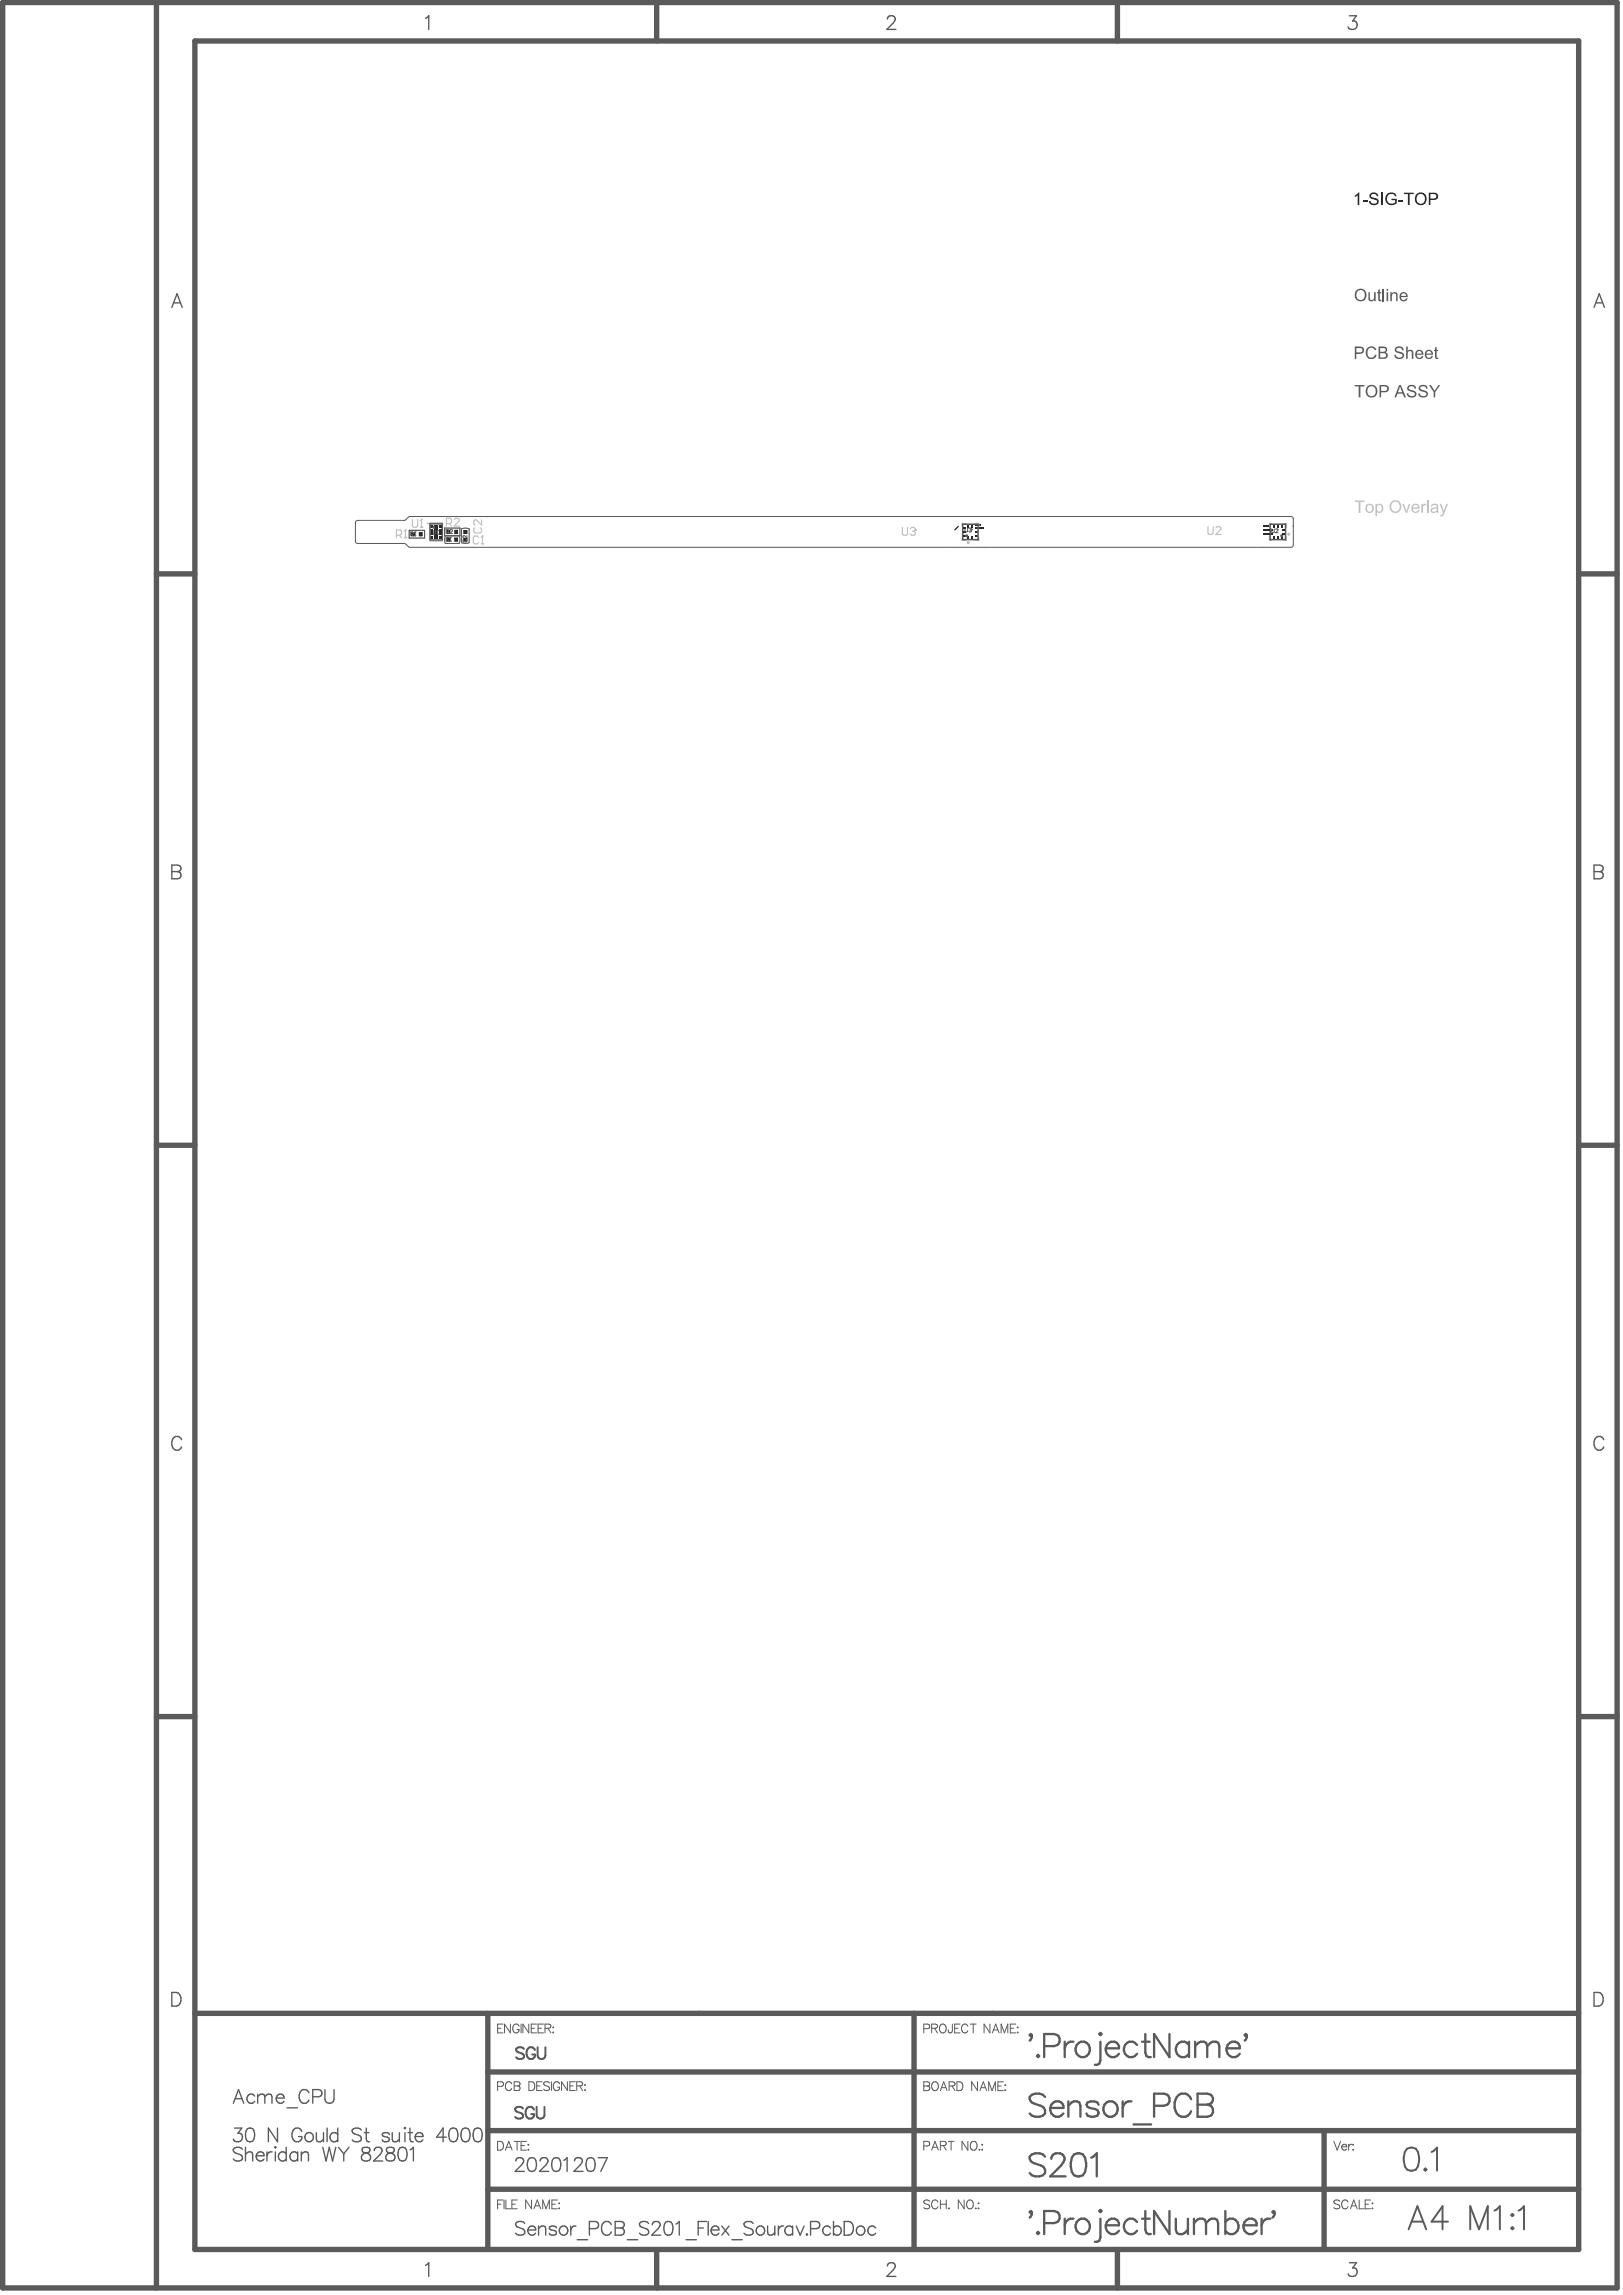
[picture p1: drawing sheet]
<svg xmlns="http://www.w3.org/2000/svg" width="351mm" height="496mm" viewBox="0 0 351 496" stroke-linecap="round" stroke-linejoin="round" font-family="sans-serif">
<g fill="none" stroke="#5a5a5a" stroke-width="1.2">
<path d="M.6 .5h349.1v494.3h-349.1zM33.8 .5v494.3M42.1 8.9h299.3v477.6h-299.3zM142 .5v8.4M241.7 .5v8.4M33.8 124.1h8.3M341.4 124.1h8.3M33.8 247.7h8.3M341.4 247.7h8.3M33.8 371.3h8.3M341.4 371.3h8.3M42.1 435.4h299.3"/>
<path d="M105.5 435.4v51.1M197.7 435.4v51.1M105.5 448.1h235.9M105.5 473.5h235.9M105.5 460.8h235.9M286.4 460.8v25.7M142 486.5v8.3M241.7 486.5v8.3"/>
</g>
<g fill="none" stroke="#5a5a5a" stroke-width=".3">
<path d="M92 4l.7-.6v3M191.9 4.1l.3-.6 .9-.1a.72 .72 0 0 1 .4 1.1l-1.7 1.9h2M291.8 3.4h1.6l-.9 1.1a.95 .95 0 0 1 1 1.1 .95 .95 0 0 1-1.2 .8l-.5-.2-.3-.4M37.2 66.5l1.1-3 1.1 3M37.6 65.5h1.4M344.8 66.5l1.1-3 1.1 3M345.2 65.5h1.4M37.2 187.1l1.6 .1a.68 .68 0 0 1 0 1.2l-.4 .1a.78 .78 0 0 1 .8 .8 .78 .78 0 0 1-.8 .8h-1.2zM37.2 188.5h1.2M344.8 187.1l1.6 .1a.68 .68 0 0 1 0 1.2l-.4 .1a.78 .78 0 0 1 .8 .8 .78 .78 0 0 1-.8 .8h-1.2zM344.8 188.5h1.2M39.3 311.4a1.09 1.09 0 0 0-1.3-.7 1.09 1.09 0 0 0-.8 1.1 1.29 1.29 0 0 0 .2 1.4 1.29 1.29 0 0 0 1.4 .3l.5-.6"/>
<path d="M346.9 311.4a1.09 1.09 0 0 0-1.3-.7 1.09 1.09 0 0 0-.8 1.1 1.29 1.29 0 0 0 .2 1.4 1.29 1.29 0 0 0 1.4 .3l.5-.6M37.2 430.9h.9a1.58 1.58 0 0 1 1.1 1.5 1.58 1.58 0 0 1-1.1 1.5h-.9zM344.8 430.9h.9a1.58 1.58 0 0 1 1.1 1.5 1.58 1.58 0 0 1-1.1 1.5h-.9zM92 489.9l.7-.5v2.9M191.9 490.1l.3-.6 .9-.1a.72 .72 0 0 1 .4 1.1l-1.7 1.8h2M291.8 489.4h1.6l-.9 1.1a.95 .95 0 0 1 1 1.1 .95 .95 0 0 1-1.2 .7l-.5-.1-.3-.4"/>
</g>
<path d="M113.1 456a.95 .95 0 0 0-.9-.4 .95 .95 0 0 0-.8 .7l.3 .3 .9 .4a.62 .62 0 0 1 .5 .5 .62 .62 0 0 1-.2 .6 1.16 1.16 0 0 1-1.5-.3M113.3 443.1a.95 .95 0 0 0-.9-.4 .95 .95 0 0 0-.8 .7l.3 .3 .9 .4a.62 .62 0 0 1 .5 .5 .62 .62 0 0 1-.2 .6 1.16 1.16 0 0 1-1.5-.2M115.5 456.3a.93 .93 0 0 0-1.1-.6 .93 .93 0 0 0-.7 .9 1.11 1.11 0 0 0 .2 1.2 1.11 1.11 0 0 0 1.2 .3l.4-.5v-.4h-.6M115.7 443.4a.93 .93 0 0 0-1.1-.6 .93 .93 0 0 0-.7 .9 1.11 1.11 0 0 0 .2 1.3 1.11 1.11 0 0 0 1.2 .2l.4-.5v-.4h-.6M116.1 455.7v1.8a.85 .85 0 0 0 .8 .7 .85 .85 0 0 0 .9-.7v-1.8M116.3 442.8v1.8a.85 .85 0 0 0 .8 .7 .85 .85 0 0 0 .9-.7v-1.8M304.3 464.7a1.62 1.62 0 0 1 2.4 .7 4.1 4.1 0 0 1-.5 3.8 1.62 1.62 0 0 1-2.4-.7 4.1 4.1 0 0 1 .5-3.8zM308.3 469l.2 .2-.2 .3-.3-.3zM309.6 465.4l.5-.2 .7-.7v5" fill="none" stroke="#5a5a5a" stroke-width=".42"/>
<g fill="none" stroke="#5a5a5a" stroke-width=".22">
<path d="M107.6 438.7h.7M108.8 437.8h-1.2v1.9h1.2M110.4 437.8v1.9l-1.3-1.9v1.9M112.3 438.2a.7 .7 0 0 0-.8-.4 .7 .7 0 0 0-.6 .7v.4a.68 .68 0 0 0 .7 .8 .68 .68 0 0 0 .7-.8h-.5M112.7 437.8v1.9M114.4 437.8v1.9l-1.3-1.9v1.9M114.9 438.7h.7M116.1 437.8h-1.2v1.9h1.2M116.4 438.7h.7M117.6 437.8h-1.2v1.9h1.2M117.9 438.7l1.1-.1 .1-.3-.1-.4-.3-.1h-.8v1.9M118.5 438.7l.6 1"/>
<path d="M119.6 438.5h.1zM119.6 439.6h.1zM199.8 438.8h.8a.5 .5 0 0 0 .5-.5 .5 .5 0 0 0-.5-.5h-.8v1.9M201.5 438.7l1.1-.1 .2-.3-.1-.4-.4-.1h-.8v1.9M202.1 438.7l.7 1M203.5 437.9a.91 .91 0 0 1 1.1 .4 .91 .91 0 0 1-.2 1.1 .7 .7 0 0 1-.8 .2 .7 .7 0 0 1-.4-.7l.1-.7zM206 437.8l-.1 1.7-.3 .2-.3-.1-.2-.6M206.5 438.7h.7M207.6 437.8h-1.1v1.9h1.1M209.3 438.2a.7 .7 0 0 0-.8-.4 .7 .7 0 0 0-.5 .7v.4a.7 .7 0 0 0 .5 .8 .7 .7 0 0 0 .8-.5M209.8 437.8h1.3M210.5 437.8v1.9"/>
<path d="M214.1 437.8v1.9l-1.3-1.9v1.9M214.6 439.7l.7-1.9 .8 1.9M214.9 439h.9M216.5 439.7v-1.9l.7 1.9 .8-1.9v1.9M218.5 438.7h.7M219.7 437.8h-1.2v1.9h1.2M220.1 438.4v.2zM220.1 439.5v.2zM199.8 450.3h.8l.4 .1 .1 .4-.5 .4a.5 .5 0 0 1 .5 .5 .5 .5 0 0 1-.5 .5h-.8zM199.8 451.2h.8M201.9 450.3a.91 .91 0 0 1 1 .4 .91 .91 0 0 1-.1 1.2 .7 .7 0 0 1-.8 .2 .7 .7 0 0 1-.5-.7v-.4zM203.4 452.2l.7-1.9 .7 1.9"/>
<path d="M203.7 451.5h.9M205.3 451.2l1.1-.1 .1-.3-.1-.4-.3-.1h-.8v1.9M205.9 451.2l.6 1M207 450.3h.6a1.02 1.02 0 0 1 .7 .9 1.02 1.02 0 0 1-.7 1h-.6zM211.4 450.3v1.9l-1.3-1.9v1.9M211.9 452.2l.8-1.9 .7 1.9M212.2 451.5h.9M213.8 452.2v-1.9l.8 1.9 .7-1.9v1.9M215.8 451.2h.7M217 450.3h-1.2v1.9h1.2M217.4 450.9v.2zM217.4 452v.2z"/>
<path d="M107.6 463.1h.7a1.02 1.02 0 0 1 .6 1 1.02 1.02 0 0 1-.6 .9h-.7zM109.3 465l.7-1.9 .8 1.9M109.6 464.4h.9M111.2 463.1h1.3M111.8 463.1v1.9M112.7 464h.7M113.9 463.1h-1.2v1.9h1.2M114.2 463.9h.2zM114.2 464.9h.2zM201.1 476.1a.72 .72 0 0 0-.7-.3 .72 .72 0 0 0-.6 .5l.2 .2 .9 .4 .2 .5a.83 .83 0 0 1-1.3 0M202.8 476.3a.7 .7 0 0 0-.8-.5 .7 .7 0 0 0-.5 .7v.5a.7 .7 0 0 0 .5 .7 .7 .7 0 0 0 .8-.4M203.4 475.8v1.9"/>
<path d="M203.4 476.7h1.2M204.6 475.8v1.9M205.3 477.5v.2zM208.5 475.8v1.9l-1.2-1.9v1.9M209.4 475.9a.91 .91 0 0 1 1.1 .4 .91 .91 0 0 1-.2 1.1 .7 .7 0 0 1-.8 .3 .7 .7 0 0 1-.4-.7v-.7zM211 477.5v.2zM211.6 476.4v.2zM211.6 477.5v.2zM288.5 463.1l.7 1.9 .7-1.9M289.8 476.1a.72 .72 0 0 0-.7-.3 .72 .72 0 0 0-.6 .5l.2 .2 .9 .4 .2 .5a.83 .83 0 0 1-1.3 0M290.2 464.3a.6 .6 0 0 0 .3 .7 .6 .6 0 0 0 .8-.2M290.4 463.9h.7l.2 .4h-1.1z"/>
<path d="M291.5 476.3a.7 .7 0 0 0-.8-.5 .7 .7 0 0 0-.5 .7v.5a.7 .7 0 0 0 .5 .7 .7 .7 0 0 0 .8-.4M291.7 463.8v1.2M292.1 477.7l.7-1.9 .7 1.9M292.3 477.1h.9M292.4 463.8a.61 .61 0 0 0-.7 .5M292.7 463.8v.1zM292.7 464.9v.1zM294 475.8v1.9h1M295.3 476.7h.7M296.4 475.8h-1.1v1.9h1.1M296.7 476.5h.2zM296.7 477.6h.2z"/>
</g>
<g fill="none" stroke="#5a5a5a" stroke-width=".5">
<path d="M238 439.7l.2 .2-.2 .3-.2-.3zM247.7 439.9v4.1l.2 .7 .5 .2h.5M252.9 439.9v5l-3.3-5v5M222.9 440.4l-.2-.2 .2-.3a.92 .92 0 0 1-.2 1.4M224.5 444.4l.2 .3-.2 .2-.2-.2zM225.8 442.5h2.2a1.31 1.31 0 0 0 1.2-1.3 1.31 1.31 0 0 0-1.2-1.3h-2.2v5M226 453.5a2.19 2.19 0 0 0-3.3 0 1.27 1.27 0 0 0 .9 1.5l1.5 .4a1.21 1.21 0 0 1 .9 .9 1.21 1.21 0 0 1-.5 1.3 2.29 2.29 0 0 1-2.8-.5M227.1 455.9a1.57 1.57 0 0 0 1 1.8 1.57 1.57 0 0 0 1.9-.6M227.8 454.7a1.32 1.32 0 0 1 1.5-.1 1.32 1.32 0 0 1 .7 1.3h-2.9l.3-.7zM230.3 441.6v3.3M231.1 455.4l.7-.7 .4-.2h.8l.4 .2 .3 .7v2.4M231.1 454.5v3.3"/>
<path d="M232.2 441.6a1.6 1.6 0 0 0-1.9 1.4M233.3 441.8a1.67 1.67 0 0 1 2.4 .9 1.67 1.67 0 0 1-1.2 2.2 1.69 1.69 0 0 1-1.8-1.1 1.69 1.69 0 0 1 .6-2zM237.6 455.2l-.3-.5-.7-.2h-.7l-.7 .2-.2 .5 .2 .5 2.1 .7 .3 .5-.3 .7-.7 .2h-.7l-.7-.2-.2-.5M238 441.6v4l-.2 .7-.5 .3h-.5M238.9 455.2a1.65 1.65 0 0 1 2.8 .4 1.65 1.65 0 0 1-1.9 2.2 1.74 1.74 0 0 1-.9-2.6zM239.2 443a1.57 1.57 0 0 0 .9 1.8 1.57 1.57 0 0 0 1.9-.6M239.9 441.8a1.32 1.32 0 0 1 1.4-.1 1.32 1.32 0 0 1 .7 1.3h-2.8l.2-.7zM242.8 454.5v3.3M244.7 454.5a1.61 1.61 0 0 0-1.9 1.4M245.2 459.5h3.8M245.9 442.3a1.65 1.65 0 0 0-2.8 .4 1.65 1.65 0 0 0 1.9 2.2l.9-.7M247 441.6h1.7"/>
<path d="M249.6 455.4h2.1a1.31 1.31 0 0 0 1.3-1.3 1.31 1.31 0 0 0-1.3-1.3h-2.1v5M257.2 442.3a1.65 1.65 0 0 0-2.9 .4 1.65 1.65 0 0 0 1.9 2.2l1-.7M257.2 441.6v3.3M257.6 454a1.73 1.73 0 0 0-1.7-1.3 1.73 1.73 0 0 0-1.6 1.3 2.82 2.82 0 0 0 1.2 3.8 1.77 1.77 0 0 0 2.1-1.2M258.5 442.5l.7-.7 .5-.2h.7l.5 .2 .2 .7M258.5 441.6v3.3M259 452.8h2.1l.8 .3a1.15 1.15 0 0 1 0 1.9l-.8 .2a1.31 1.31 0 0 1 1.3 1.3 1.31 1.31 0 0 1-1.3 1.3h-2.1zM259 455.2h2.1M261.1 442.5l.7-.7 .5-.2h.7l.5 .2 .2 .7v2.4M261.1 442.5v2.4M265.3 443a1.57 1.57 0 0 0 .9 1.8 1.57 1.57 0 0 0 1.9-.6M266 441.8a1.32 1.32 0 0 1 1.5-.1 1.32 1.32 0 0 1 .6 1.3h-2.8l.2-.7z"/>
<path d="M269.4 440.4l-.2-.2 .2-.3a.92 .92 0 0 1-.2 1.4M226 466.4a2.19 2.19 0 0 0-3.3 0 1.27 1.27 0 0 0 .9 1.5l1.5 .4a1.21 1.21 0 0 1 .9 .9 1.21 1.21 0 0 1-.5 1.3 2.29 2.29 0 0 1-2.8-.5M227.4 466.9a1.24 1.24 0 0 1 .9-1.2h1a1.22 1.22 0 0 1 .7 1.9l-.5 .7-2.4 2.4h3.4M232.3 465.9a1.62 1.62 0 0 1 2.4 .8 4.1 4.1 0 0 1-.5 3.8 1.62 1.62 0 0 1-2.4-.7 4.1 4.1 0 0 1 .5-3.9zM236 466.7l.5-.3 .7-.7v5"/>
</g>
<g fill="#5a5a5a">
<path d="M295.9 75.1l.3-.1a1.08 1.08 0 0 1 1.5 .7l-.4 .1a.85 .85 0 0 0-1.1-.5 .85 .85 0 0 0-.5 1.1 .81 .81 0 0 0 .7 .9 .81 .81 0 0 0 1-.6l.3 .1-.3 .6-.4 .2-.6 .1a1.28 1.28 0 0 1-1-1.5l.1-.5z"/>
<path d="M301.8 75.2l.6-.3 .7 .1 .4 .3 .1 .4-.3 .1a.64 .64 0 0 0-.7-.6 .64 .64 0 0 0-.6 .6l1.2 .4a.8 .8 0 0 1 .4 1.1 .8 .8 0 0 1-1.1 .4 .93 .93 0 0 1-1-.9h.4a.71 .71 0 0 0 .7 .6 .71 .71 0 0 0 .7-.6l-.2-.2-1.2-.4a.72 .72 0 0 1-.1-1z"/>
<path d="M304.1 74.9h.3v1l.4-.2h.5a.61 .61 0 0 1 .4 .7v1.2h-.4v-1.2a.46 .46 0 0 0-.5-.5 .46 .46 0 0 0-.4 .7v1h-.3z"/>
<path d="M310.4 75.2l.3-.2v.7h.3v.2h-.3v1.4h.3v.3a.44 .44 0 0 1-.5 0 .44 .44 0 0 1-.1-.5v-1.2h-.2v-.2h.2z"/>
<path d="M293.3 75.3v.9h.8a.48 .48 0 0 0 .6-.4 .48 .48 0 0 0-.6-.5zM293 74.9l1.4 .1a.81 .81 0 0 1 .6 1 .81 .81 0 0 1-1 .6h-.7v1h-.3z"/>
<path d="M298.5 75.3v.8h.7a.42 .42 0 0 0 .5-.4 .42 .42 0 0 0-.6-.4zM298.5 76.4v.9h.9a.46 .46 0 0 0 .4-.6 .46 .46 0 0 0-.6-.3zM298.2 74.9h1a.68 .68 0 0 1 .8 .5 .68 .68 0 0 1-.4 .8h.1a.74 .74 0 0 1 .4 1 .74 .74 0 0 1-.9 .4h-1z"/>
<path d="M306.6 76l-.2 .5h1.1a.54 .54 0 0 0-.3-.5 .54 .54 0 0 0-.6 0zM306.4 75.8l.6-.2 .4 .1 .3 .3 .2 .6-1.5 .1a.59 .59 0 0 0 .3 .6 .59 .59 0 0 0 .7-.1l.1-.2 .3 .1a.95 .95 0 0 1-1.3 .4 .95 .95 0 0 1-.3-1.4z"/>
<path d="M308.7 76l-.2 .5h1.1a.54 .54 0 0 0-.3-.5 .54 .54 0 0 0-.6 0zM308.4 75.9l.4-.2h.6l.4 .3 .1 .6v.1h-1.4a.59 .59 0 0 0 .3 .6 .59 .59 0 0 0 .7-.1l.1-.2 .3 .1a.95 .95 0 0 1-1.4 .4 .95 .95 0 0 1-.2-1.4z"/>
</g>
<g fill="none" stroke="#5a5a5a" stroke-width=".22">
<path d="M107.6 451.2h.8a.5 .5 0 0 0 .5-.5 .5 .5 0 0 0-.5-.5h-.8v1.9M110.7 450.7a.7 .7 0 0 0-.8-.5 .7 .7 0 0 0-.6 .8v.4a.7 .7 0 0 0 .6 .7 .7 .7 0 0 0 .8-.4M111.2 450.2h.8l.4 .2v.6l-.4 .1a.5 .5 0 0 1 .5 .5 .5 .5 0 0 1-.5 .5h-.8zM111.2 451.1h.8M114.4 450.2h.6a1.02 1.02 0 0 1 .7 1 1.02 1.02 0 0 1-.7 .9h-.6zM116.1 451.1h.7M117.3 450.2h-1.2v1.9h1.2M118.8 450.5a.71 .71 0 0 0-.7-.3 .71 .71 0 0 0-.5 .5l.2 .3 .9 .3 .1 .6a.83 .83 0 0 1-1.2 0M119.3 450.2v1.9M121 450.7a.7 .7 0 0 0-.8-.5 .7 .7 0 0 0-.5 .8v.4a.68 .68 0 0 0 .6 .8 .68 .68 0 0 0 .7-.8h-.4M122.7 450.2v1.9l-1.2-1.9v1.9M123.2 451.1h.8"/>
<path d="M124.4 450.2h-1.2v1.9h1.2M124.7 451.1h1.1l.2-.3-.1-.4-.3-.2h-.9v1.9M125.4 451.1l.6 1M126.5 450.9v.2zM126.5 452v.1zM107.6 476.7h.7M108.8 475.8h-1.2v1.9M109 475.8v1.9M109.4 475.8v1.9h1.1M110.7 476.7h.7M111.9 475.8h-1.2v1.9h1.2M115 475.8v1.9l-1.3-1.9v1.9"/>
<path d="M115.5 477.7l.7-1.9 .7 1.9M115.8 477.1h.9M117.4 477.7v-1.9l.7 1.9 .7-1.9v1.9M119.4 476.7h.7M120.5 475.8h-1.1v1.9h1.1M120.9 476.4v.2zM120.9 477.5v.2zM199.8 464.1h.8a.5 .5 0 0 0 .5-.5 .5 .5 0 0 0-.5-.5h-.8v1.9M201.5 465l.7-1.9 .7 1.9M201.8 464.4h.9M203.4 464l1.1-.1 .1-.2v-.4l-.4-.2h-.8v1.9M204 464l.6 1"/>
<path d="M205.1 463.1h1.2M205.7 463.1v1.9M209.3 463.1v1.9l-1.2-1.9v1.9M210.2 463.2a.91 .91 0 0 1 1.1 .4 .91 .91 0 0 1-.2 1.2 .7 .7 0 0 1-.8 .2 .7 .7 0 0 1-.5-.7v-.4zM211.8 464.9v.1zM212.4 463.8v.1zM212.4 464.9v.1z"/>
</g>
<g fill="none" stroke="#5a5a5a" stroke-width=".3">
<path d="M50.5 454.9l1.1-3 1.1 3M50.9 453.9h1.4M55.1 453.3a.94 .94 0 0 0-1.4-.1 .94 .94 0 0 0 0 1.4 .94 .94 0 0 0 1.4-.1M55.7 453.5l.7-.6 .7 .2 .2 .4M55.7 452.9v2M57.3 453.5l.7-.6 .7 .2 .1 1.8M57.3 453.5v1.4M59.7 453.8a.93 .93 0 0 0 .6 1 .93 .93 0 0 0 1.1-.3M60.2 453.1a.78 .78 0 0 1 .8-.1 .78 .78 0 0 1 .4 .8h-1.7zM62.1 455.9h2.2M66.8 452.6a1.09 1.09 0 0 0-1.2-.7 1.09 1.09 0 0 0-.9 1.2 1.29 1.29 0 0 0 .3 1.4 1.29 1.29 0 0 0 1.4 .3l.4-.6M67.6 453.5h1.3a.78 .78 0 0 0 .7-.8 .78 .78 0 0 0-.7-.8h-1.3v3"/>
<path d="M70.3 451.9v2.1a1 1 0 0 0 1 .9 1 1 0 0 0 .9-.9v-2.1M50.7 460.3h1.6l-.9 1.1a.95 .95 0 0 1 1.1 1.1 .95 .95 0 0 1-1.3 .7l-.5-.1-.2-.4M52.4 464.8a1.3 1.3 0 0 0-1.9 0 .75 .75 0 0 0 .5 .9l.9 .3a.72 .72 0 0 1 .5 .5 .72 .72 0 0 1-.3 .7 1.36 1.36 0 0 1-1.6-.2M53.1 464.4v3M53.1 466l.7-.6 .7 .1 .1 1.9M53.5 460.4a.96 .96 0 0 1 1.4 .4 2.45 2.45 0 0 1-.3 2.3 .96 .96 0 0 1-1.4-.4 2.45 2.45 0 0 1 .3-2.3zM55.4 466.2a.93 .93 0 0 0 .6 1.1 .93 .93 0 0 0 1.1-.3M55.8 465.5a.78 .78 0 0 1 .9 0 .78 .78 0 0 1 .4 .7h-1.7zM57.7 465.4v2M58.9 465.4a.95 .95 0 0 0-1.2 .8M59.4 464.4l.2-.1 .1 .1-.1 .2zM59.6 465.4v2"/>
<path d="M60 460.3v2.9l-2-2.9v2.9M61.9 465.8a.94 .94 0 0 0-1.4-.1 .94 .94 0 0 0 0 1.4 .94 .94 0 0 0 1.4-.1M61.9 464.4v3M64.4 465.8a.94 .94 0 0 0-1.4-.1 .94 .94 0 0 0 0 1.4 .94 .94 0 0 0 1.4-.1M64.4 465.4v2M65.2 466l.7-.6 .7 .1 .1 1.9M65.2 465.4v2M65.3 461a1.09 1.09 0 0 0-1.3-.8 1.09 1.09 0 0 0-.8 1.2 1.29 1.29 0 0 0 .2 1.4 1.29 1.29 0 0 0 1.4 .3l.5-.6v-.4h-.7M68.4 461.2l.2 1.9 .7 .1 .7-.5M69.8 464.4l.7 3 .7-3 .7 3 .7-3M70 461.2v2M70.7 460.3v2.9"/>
<path d="M73 461.7a.94 .94 0 0 0-1.3-.2 .94 .94 0 0 0 0 1.4 .94 .94 0 0 0 1.3-.1M73 460.3v2.9M73.2 464.4l1.1 1.4M74.3 465.8v1.6M75.5 464.4l-1.2 1.4M78.1 460.7a1.3 1.3 0 0 0-1.9 0 .76 .76 0 0 0 .5 .8l.9 .3a.72 .72 0 0 1 .5 .6 .72 .72 0 0 1-.3 .7 1.36 1.36 0 0 1-1.6-.3M78.5 464.6a.6 .6 0 0 0 .2 .9 1.22 1.22 0 0 1 1.4 1.3 1.03 1.03 0 0 1-1.1 .6 1.03 1.03 0 0 1-.8-1 1.36 1.36 0 0 1 1.4-.9 .6 .6 0 0 0 .3-.9l-.5-.2zM78.8 461.2h1M79.2 460.3v2.4l.2 .4 .5 .1M80.9 465.1l.3-.5 .9-.2a.72 .72 0 0 1 .4 1.1l-1.7 1.9h2M83.7 464.6a.6 .6 0 0 0 .3 .9 1.22 1.22 0 0 1 1.4 1.3 1.03 1.03 0 0 1-1.2 .6 1.03 1.03 0 0 1-.8-1 1.36 1.36 0 0 1 1.4-.9 .6 .6 0 0 0 .3-.9l-.4-.2zM84.2 461.7a.89 .89 0 0 0-1.5 0l.4 .4 1 .3 .1 .4a.89 .89 0 0 1-1.5 0"/>
<path d="M84.8 461.2l.2 1.9 .7 .1 .7-.5M86.4 461.2v2M86.5 464.6a.96 .96 0 0 1 1.4 .4 2.45 2.45 0 0 1-.3 2.2 .96 .96 0 0 1-1.4-.4 2.44 2.44 0 0 1 .3-2.2zM87.6 460.1l.1 .2-.1 .1-.2-.1zM87.6 461.2v2M88.2 461.2h1M88.7 460.3v2.4l.1 .4 .6 .1M88.7 465l.7-.6v3M89.8 462.1a.93 .93 0 0 0 .5 1 .93 .93 0 0 0 1.2-.3M90.2 461.4a.78 .78 0 0 1 .9-.1 .78 .78 0 0 1 .4 .8h-1.7zM96.5 462.2h-2.1l1.4-1.9v2.9M97.5 460.4a.96 .96 0 0 1 1.4 .4 2.45 2.45 0 0 1-.3 2.3 .96 .96 0 0 1-1.4-.4 2.45 2.45 0 0 1 .3-2.3z"/>
<path d="M100.1 460.4a.96 .96 0 0 1 1.4 .4 2.45 2.45 0 0 1-.3 2.3 .96 .96 0 0 1-1.4-.4 2.45 2.45 0 0 1 .3-2.3zM102.7 460.4a.96 .96 0 0 1 1.5 .4 2.45 2.45 0 0 1-.3 2.3 .96 .96 0 0 1-1.4-.4 2.45 2.45 0 0 1 .2-2.3zM111.6 467.4l.2-.6 .9-.1a.72 .72 0 0 1 .4 1.1l-1.7 1.8h2M114.5 466.8a.96 .96 0 0 1 1.4 .4 2.45 2.45 0 0 1-.3 2.3 .96 .96 0 0 1-1.4-.4 2.45 2.45 0 0 1 .3-2.3zM116.8 467.4l.3-.6 .8-.1a.72 .72 0 0 1 .5 1.1l-1.7 1.8h2M119.7 466.8a.96 .96 0 0 1 1.4 .4 2.45 2.45 0 0 1-.2 2.3 .96 .96 0 0 1-1.4-.4 2.45 2.45 0 0 1 .2-2.3zM121.9 467.2l.7-.5v2.9M124.3 467.4l.2-.6 .9-.1a.72 .72 0 0 1 .4 1.1l-1.7 1.8h2M127.2 466.8a.96 .96 0 0 1 1.4 .4 2.44 2.44 0 0 1-.3 2.3 .96 .96 0 0 1-1.4-.4 2.45 2.45 0 0 1 .3-2.3zM129.4 466.7h1.9l-1.4 2.9M113.5 480.9a1.3 1.3 0 0 0-2 0 .76 .76 0 0 0 .6 .8l.8 .3a.72 .72 0 0 1 .6 .6 .72 .72 0 0 1-.3 .7 1.36 1.36 0 0 1-1.7-.3M114.2 482.3a.93 .93 0 0 0 .5 1 .93 .93 0 0 0 1.1-.3"/>
<path d="M114.6 481.6a.78 .78 0 0 1 .8-.1 .78 .78 0 0 1 .4 .8h-1.6zM116.5 482l.7-.6 .7 .2 .1 1.8M116.5 481.4v2M120.3 481.9a.89 .89 0 0 0-1.5 0l.1 .2 1.3 .5 .1 .4a.89 .89 0 0 1-1.5 0M123.4 481.4v2M124.6 481.4a.95 .95 0 0 0-1.2 .9M124.8 484.4h2.3M127.5 482h1.2a.78 .78 0 0 0 .8-.8 .78 .78 0 0 0-.8-.7h-1.2v2.9M132.2 481.2a1.09 1.09 0 0 0-1.2-.7 1.09 1.09 0 0 0-.9 1.1 1.29 1.29 0 0 0 .3 1.4 1.29 1.29 0 0 0 1.4 .3l.4-.6M133 480.5l1.7 .1a.68 .68 0 0 1 0 1.1l-.4 .2a.78 .78 0 0 1 .7 .7 .78 .78 0 0 1-.7 .8h-1.3zM133 481.9h1.3M135.7 484.4h2.2"/>
<path d="M140.3 480.9a1.3 1.3 0 0 0-2 0 .76 .76 0 0 0 .6 .8l.8 .3a.72 .72 0 0 1 .6 .6 .72 .72 0 0 1-.3 .7 1.36 1.36 0 0 1-1.7-.3M141.1 481.2l.3-.6 .8-.1a.72 .72 0 0 1 .4 1.1l-1.7 1.8h2M144 480.6a.96 .96 0 0 1 1.4 .4 2.45 2.45 0 0 1-.3 2.3 .96 .96 0 0 1-1.4-.4 2.45 2.45 0 0 1 .3-2.3zM146.2 481l.7-.5v2.9M148.4 484.4h2.2M151 481.9h1.1M152.8 480.5h-1.8v2.9M153.2 480.5v2.9M153.8 482.3a.93 .93 0 0 0 .5 1 .93 .93 0 0 0 1.2-.3M154.2 481.6a.78 .78 0 0 1 .9-.1 .78 .78 0 0 1 .4 .8h-1.7zM156.1 481.4l1.6 2M157.7 481.4l-1.6 2"/>
<path d="M158.3 484.4h2.2M162.9 480.9a1.3 1.3 0 0 0-2 0 .76 .76 0 0 0 .6 .8l.8 .3a.72 .72 0 0 1 .6 .6 .72 .72 0 0 1-.3 .7 1.36 1.36 0 0 1-1.7-.3M166 481.4l.2 1.9 .7 .1 .7-.5M167.6 481.4v2M168.3 481.4v2M169.5 481.4a.95 .95 0 0 0-1.2 .9M171.4 481.9a.94 .94 0 0 0-1.4-.2 .94 .94 0 0 0 0 1.4 .94 .94 0 0 0 1.4-.1M171.4 481.4v2M172.2 481.4l.9 2 .8-2M174.4 483.3l.1-.2 .2 .2-.2 .1zM175.3 482h1.3a.78 .78 0 0 0 .7-.8 .78 .78 0 0 0-.7-.7h-1.3v2.9M179.6 481.9a.94 .94 0 0 0-1.4-.2 .94 .94 0 0 0 0 1.4 .94 .94 0 0 0 1.4-.1"/>
<path d="M180.3 481.9a.94 .94 0 0 1 1.4-.2 .94 .94 0 0 1 0 1.4 .94 .94 0 0 1-1.4-.1M180.3 480.5v2.9M182.6 480.5h1a1.58 1.58 0 0 1 1 1.4 1.58 1.58 0 0 1-1 1.5h-1zM189.4 481.9a.94 .94 0 0 0-1.4-.2 .94 .94 0 0 0 0 1.4 .94 .94 0 0 0 1.4-.1"/>
<circle cx="66.8" cy="462.3" r=".98"/>
<circle cx="121.9" cy="482.4" r=".98"/>
<circle cx="164.4" cy="482.5" r=".98"/>
<circle cx="186.1" cy="482.5" r=".98"/>
</g>
<path d="M323.2 478.1l.5-.2 .7-.7v5M327.1 478.8l.2 .3-.2 .2-.2-.2zM328.4 478.1l.5-.2 .7-.7v5M304.6 482.2l1.9-5 1.9 5M305.4 480.5h2.3M313.2 480.5h-3.6l2.4-3.3v5M318 482.2v-5l1.9 5 1.9-5v5M327.1 481.7l.2 .2-.2 .3-.2-.3z" fill="none" stroke="#5a5a5a" stroke-width=".42"/>
<g fill="none" stroke="#5a5a5a" stroke-width=".5">
<path d="M222.9 478.7l-.2-.3 .2-.2a.92 .92 0 0 1-.2 1.4M230.3 479.9v3.3M232.2 479.9a1.6 1.6 0 0 0-1.9 1.4M238 478l.2 .2-.2 .2-.2-.2zM238 479.9v4l-.2 .7-.5 .2h-.5M247 479.9h1.7M247.7 478.2v4l.2 .7 .5 .3h.5M252.9 478.2v5l-3.3-5v5M254.3 479.9v2.3l.2 .7 .5 .3h.7l.5-.3 .7-.7M256.9 479.9v3.3M258.2 479.9v3.3M265 478.2v5"/>
<path d="M272.9 479.9v3.3M274.8 479.9a1.6 1.6 0 0 0-1.9 1.4M275.4 478.7l-.2-.3 .2-.2a.92 .92 0 0 1-.2 1.4M224.5 482.7l.2 .2-.2 .3-.2-.3zM225.8 480.8h2.2a1.31 1.31 0 0 0 1.2-1.3 1.31 1.31 0 0 0-1.2-1.3h-2.2v5M233.3 480.1a1.67 1.67 0 0 1 2.4 .9 1.67 1.67 0 0 1-1.2 2.2 1.69 1.69 0 0 1-1.8-1.1 1.69 1.69 0 0 1 .6-2zM239.2 481.3a1.57 1.57 0 0 0 .9 1.8 1.57 1.57 0 0 0 1.9-.6M239.9 480.1a1.32 1.32 0 0 1 1.4-.1 1.32 1.32 0 0 1 .7 1.3h-2.8l.2-.7zM245.9 480.6a1.65 1.65 0 0 0-2.8 .4 1.65 1.65 0 0 0 1.9 2.2l.9-.7M258.2 480.8l.7-.7 .5-.2h.7l.5 .2 .2 .7M260.8 480.8l.7-.7 .5-.2h.7l.5 .2 .2 .7v2.4M260.8 480.8v2.4"/>
<path d="M265 480.6a1.65 1.65 0 0 1 2.9 .4 1.65 1.65 0 0 1-1.9 2.2l-1-.7M268.9 481.3a1.57 1.57 0 0 0 1 1.8 1.57 1.57 0 0 0 1.9-.6M269.6 480.1a1.32 1.32 0 0 1 1.5-.1 1.32 1.32 0 0 1 .7 1.3h-2.9l.3-.7z"/>
</g>
<g fill="#1e1e1e">
<path d="M293 42.3l.8-.7h.2v2.7h-.4v-2.1l-.6 .5z"/>
<path d="M294.8 43.2h1v.3h-1z"/>
<path d="M296.3 41.9l.6-.3a.98 .98 0 0 1 1.2 .8h-.3a.62 .62 0 0 0-.7-.5 .62 .62 0 0 0-.5 .6l1.3 .5a.86 .86 0 0 1 0 1.1 .86 .86 0 0 1-1.1 .2 .87 .87 0 0 1-.8-.8h.4a.76 .76 0 0 0 .7 .5 .76 .76 0 0 0 .8-.4l-.3-.3-1-.3-.4-.3v-.5z"/>
</g>
<path d="M298.9 41.7v2.6" fill="none" stroke="#1e1e1e" stroke-width=".38"/>
<g fill="#1e1e1e">
<path d="M300 41.9l.9-.3a1.02 1.02 0 0 1 1.1 .8l-.3 .1-.4-.5-.7-.1-.5 .5-.1 .7a1.05 1.05 0 0 0 .6 .9 1.05 1.05 0 0 0 1.1-.2v-.5h-.8v-.3h1.2v1l-.7 .3-.6 .1a1.46 1.46 0 0 1-.8-2.5z"/>
<path d="M302.4 43.2h1v.3h-1z"/>
<path d="M303.6 41.7h2.2v.3h-.9v2.3h-.4v-2.3h-.9z"/>
<path d="M306.6 42.2l-.3 1 .2 .5 .5 .3h.5l.5-.2 .2-.9a.92 .92 0 0 0-.5-.9 .92 .92 0 0 0-1.1 .2zM305.9 43a1.35 1.35 0 0 1 2.7 0 1.35 1.35 0 0 1-2.7 0z"/>
<path d="M309.3 42v.9h.8a.49 .49 0 0 0 .6-.4 .49 .49 0 0 0-.6-.5zM309 41.7h1.6l.4 .4v.5a.78 .78 0 0 1-1 .6h-.7v1.1h-.3z"/>
<path d="M90.7 115.9v.1zM90.6 115.9l.1 .1z"/>
<path d="M91.3 115.9h.1zM91.3 115.9h.1l-.1 .1z"/>
<path d="M91.3 115.1v.1zM91.3 115.1l.1 .1z"/>
<path d="M90.6 115.2h.1zM90.6 115.1l.1 .1z"/>
<path d="M89.1 115.9v.1zM88.9 115.9l.2 .1z"/>
<path d="M89.6 115.9h.1zM89.6 115.9h.1l-.1 .1z"/>
<path d="M89.6 115.1v.1zM89.6 115.1l.1 .1z"/>
<path d="M88.9 115.2h.2zM89 115.1l.1 .1z"/>
<path d="M97.3 114.6v.1zM97.3 114.6l.1 .1z"/>
<path d="M96.6 114.7h.1zM96.6 114.6l.1 .1z"/>
<path d="M96.7 115.4v.1zM96.6 115.4l.1 .1z"/>
<path d="M97.3 115.4h.1zM97.3 115.4h.1l-.1 .1z"/>
<path d="M100.2 114.8h.1zM100.2 114.7l.1 .1z"/>
<path d="M100.3 115.3v.2zM100.2 115.3l.1 .2z"/>
<path d="M101 115.3h.1zM101 115.3h.1l-.1 .2z"/>
<path d="M101 114.6v.2zM101 114.6l.1 .2z"/>
<path d="M97.3 116.3v.1zM97.3 116.3l.1 .1z"/>
<path d="M96.6 116.4h.1zM96.6 116.3l.1 .1z"/>
<path d="M96.7 117v.2zM96.6 117l.1 .2z"/>
<path d="M97.3 117h.1zM97.3 117h.1l-.1 .2z"/>
<path d="M100.2 116.4h.1zM100.2 116.3l.1 .1z"/>
<path d="M100.3 117v.1zM100.2 117l.1 .1z"/>
<path d="M101 117h.1zM101 117h.1l-.1 .1z"/>
<path d="M101 116.3v.1zM101 116.3l.1 .1z"/>
<path d="M98.9 114.6v.1zM98.9 114.6l.2 .1z"/>
<path d="M98.2 114.7h.2zM98.3 114.6l.1 .1z"/>
<path d="M98.4 115.4v.1zM98.2 115.4l.2 .1z"/>
<path d="M98.9 115.4h.2zM98.9 115.4h.2l-.2 .1z"/>
<path d="M98.9 116.3v.1zM98.9 116.3l.2 .1z"/>
<path d="M98.2 116.4h.2zM98.3 116.3l.1 .1z"/>
<path d="M98.4 117v.2zM98.2 117l.2 .2z"/>
<path d="M98.9 117h.2zM98.9 117h.2l-.2 .2z"/>
</g>
<g fill="#1e1e1e">
<path d="M90.7 115.1h.6l.1 .1v.7l-.1 .1h-.6l-.1-.1v-.7z" fill-rule="evenodd"/>
<path d="M89.1 115.1h.5l.1 .1v.7l-.1 .1h-.5l-.2-.1v-.7z" fill-rule="evenodd"/>
<path d="M94 113.6h.7v2.9h-.7z" fill-rule="evenodd"/>
<path d="M93 115.2h.6v.5h-.6z" fill-rule="evenodd"/>
<path d="M93 114.4h.6v.5h-.6z" fill-rule="evenodd"/>
<path d="M93 113.5h.6v.5h-.6z" fill-rule="evenodd"/>
<path d="M96.7 114.6h.6l.1 .1v.7l-.1 .1h-.6l-.1-.1v-.7z" fill-rule="evenodd"/>
<path d="M100.2 114.8l.1-.2h.7l.1 .2v.5l-.1 .2h-.7l-.1-.2z" fill-rule="evenodd"/>
<path d="M207.2 113.7l.2 .2-.5 .4-.1-.1z" fill-rule="evenodd"/>
<path d="M208.4 115.7h.4v.4h-.4z" fill-rule="evenodd"/>
<path d="M208.4 114.8h.4v.5h-.4z" fill-rule="evenodd"/>
<path d="M208.4 114h.4v.4h-.4z" fill-rule="evenodd"/>
<path d="M209.3 113.5h.4v.5h-.4z" fill-rule="evenodd"/>
<path d="M211.5 113.5h.7v.3h-.7z" fill-rule="evenodd"/>
<path d="M210.9 113.5h.7v.3h-.7z" fill-rule="evenodd"/>
<path d="M211.4 114.1h.7v.2h-.7z" fill-rule="evenodd"/>
<path d="M212 114.1h.7v.2h-.7z" fill-rule="evenodd"/>
<path d="M210.9 114h.5v.4h-.5z" fill-rule="evenodd"/>
<path d="M210.9 114.8h.5v.5h-.5z" fill-rule="evenodd"/>
<path d="M210.9 115.7h.5v.4h-.5z" fill-rule="evenodd"/>
<path d="M273.2 113.6h.7v.3h-.7z" fill-rule="evenodd"/>
<path d="M273.2 115.3h.7v.3h-.7z" fill-rule="evenodd"/>
<path d="M273.2 114.5h.7v.2h-.7z" fill-rule="evenodd"/>
<path d="M274.9 115.3h.4v.4h-.4z" fill-rule="evenodd"/>
<path d="M274.9 114.4h.4v.4h-.4z" fill-rule="evenodd"/>
<path d="M275.3 113.5h.4v.5h-.4z" fill-rule="evenodd"/>
<path d="M276.2 113.5h.4v.5h-.4z" fill-rule="evenodd"/>
<path d="M277 113.5h.4v.5h-.4z" fill-rule="evenodd"/>
<path d="M93 116h.6v.5h-.6z" fill-rule="evenodd"/>
<path d="M96.7 116.3h.6l.1 .1v.6l-.1 .2h-.6l-.1-.2v-.6z" fill-rule="evenodd"/>
<path d="M100.2 116.4l.1-.1h.7l.1 .1v.6l-.1 .1h-.7l-.1-.1z" fill-rule="evenodd"/>
<path d="M209.3 116.1h.4v.4h-.4z" fill-rule="evenodd"/>
<path d="M277 116.1h.4v.4h-.4z" fill-rule="evenodd"/>
<path d="M276.2 116.1h.4v.4h-.4z" fill-rule="evenodd"/>
<path d="M275.3 116.1h.4v.4h-.4z" fill-rule="evenodd"/>
<path d="M95 113.5h.7v.5h-.7z" fill-rule="evenodd"/>
<path d="M95 114.4h.7v.5h-.7z" fill-rule="evenodd"/>
<path d="M95 115.2h.7v.5h-.7z" fill-rule="evenodd"/>
<path d="M98.4 114.6h.5l.2 .1v.7l-.2 .1h-.5l-.2-.1v-.7z" fill-rule="evenodd"/>
<path d="M206.8 114.1l.2 .2-.5 .5-.2-.2z" fill-rule="evenodd"/>
<path d="M210.1 113.5h.4v.5h-.4z" fill-rule="evenodd"/>
<path d="M277.4 114.4h.5v.4h-.5z" fill-rule="evenodd"/>
<path d="M277.4 115.3h.5v.4h-.5z" fill-rule="evenodd"/>
<path d="M273.8 113.6h.7v.3h-.7z" fill-rule="evenodd"/>
<path d="M273.8 115.3h.7v.3h-.7z" fill-rule="evenodd"/>
<path d="M273.8 114.5h.7v.2h-.7z" fill-rule="evenodd"/>
<path d="M95 116h.7v.5h-.7z" fill-rule="evenodd"/>
<path d="M98.4 116.3h.5l.2 .1v.6l-.2 .2h-.5l-.2-.2v-.6z" fill-rule="evenodd"/>
<path d="M210.1 116.1h.4v.4h-.4z" fill-rule="evenodd"/>
</g>
<path d="M88.5 114.7h3.3v1.7h-3.3zM96.2 114.2h3.3v1.7h-3.3zM96.3 117.5h3M99.8 114.4v3M101.5 114.4v3" fill="none" stroke="#c0c0c0" stroke-width=".22"/>
<g fill="none" stroke="#c0c0c0" stroke-width=".25">
<path d="M85.7 115.7h.9l.3-.2v-.6l-.3-.3h-.9v1.7M86.3 115.7l.6 .6M87.4 116.3h.6M87.7 114.6h.1M87.7 114.6l-.3 .3M87.7 114.6v1.7M89.2 112.3v1.4l.3 .3h.5l.3-.3v-1.4M90.9 114h.5M91.2 112.3h.1M91.2 112.3v1.7M91.2 112.3l-.3 .3M93 117h2.7"/>
<path d="M93 113h2.7M96.5 113.2h.9l.3-.3v-.5l-.3-.3h-.9v1.7M97.1 113.2l.6 .6M98.2 112.4l.3-.3h.6l.3 .3v.2l-1.2 1.2h1.2M102.7 114.1l-.2 .3v.6l.2 .3h1.2l.2-.3v-.6l-.2-.3M103.5 116.2l-.3-.3h-.5l-.3 .3v1.1l.3 .3h.5l.3-.3M104.1 117.6h.5M104.1 112.4v1.2l-1.1-1.2h-.3l-.2 .3v.6l.2 .3M104.3 115.9h.1M104.3 115.9v1.7M104.3 115.9l-.2 .3M195.2 114.1v1.4l.2 .3h.6l.3-.3v-1.4"/>
<path d="M196.8 114.4l.3-.3h.6l.3 .3v.2M197.4 114.9h.3M197.7 114.9l.3 .3v.3l-.3 .3h-.6l-.3-.3M198 114.6h.1M198 114.6l-.3 .3M208 116.4v.5h.9M208.9 113.2h-.9v.5M210.9 113.2h.8v.5M211.7 116.4v.5h-.8M261.2 113.9v1.4l.3 .3h.6l.3-.3v-1.4M262.9 114.2l.3-.3h.6l.3 .3v.3l-1.2 1.1h1.2M274.5 116v.9h.5"/>
<path d="M275 113.2h-.5v.8M277.7 113.2h.5v.8M278.2 116v.9h-.5"/>
</g>
<g fill="#c0c0c0">
<path d="M293 108.3h2.1v.3h-.9v2.3h-.4v-2.3h-.8z"/>
<path d="M303.3 109h.3l.6 1.5 .5-1.5h.3l-.7 1.9h-.3z"/>
<path d="M307.4 109h.3v.3l.2-.3 .4-.1 .2 .1-.3 .3a.45 .45 0 0 0-.4 .1 .45 .45 0 0 0-.1 .5v1h-.3z"/>
<path d="M295.7 109.4l-.1 .5a.63 .63 0 0 0 .7 .8 .63 .63 0 0 0 .4-1 .54 .54 0 0 0-.4-.5 .54 .54 0 0 0-.6 .2zM295.2 109.9a1 1 0 0 1 2 0 1 1 0 0 1-2 0z"/>
<path d="M297.5 109h.3v.2l.3-.2a1 1 0 0 1 1.1 .9 1 1 0 0 1-.9 1.1l-.5-.3v.9h-.3zM298 109.3l-.2 .6a.58 .58 0 0 0 .5 .8 .58 .58 0 0 0 .5-.9 .52 .52 0 0 0-.2-.5 .52 .52 0 0 0-.6 0z"/>
<path d="M301.2 108.7l-.3 .6 .1 .8a.91 .91 0 0 0 1.1 .5 .91 .91 0 0 0 .6-1.1l-.1-.4a.9 .9 0 0 0-1.4-.4zM300.5 109.6a1.34 1.34 0 0 1 2.6 0 1.34 1.34 0 0 1-2.6 0z"/>
<path d="M305.8 109.4l-.2 .3h1.1a.55 .55 0 0 0-.4-.4 .55 .55 0 0 0-.5 .1zM305.6 109.1l.3-.2 .6 .1 .3 .2 .2 .6v.2h-1.4a.57 .57 0 0 0 .4 .7 .57 .57 0 0 0 .7-.4h.3a.98 .98 0 0 1-1.5 .4 .98 .98 0 0 1 0-1.5z"/>
</g>
<path d="M308.8 108.3v2.6" fill="none" stroke="#c0c0c0" stroke-width=".3"/>
<g fill="#c0c0c0">
<path d="M311.4 109h.3l.6 1.5 .5-1.5h.3l-.9 2.5-.6 .2-.1-.4a.35 .35 0 0 0 .4 0 .35 .35 0 0 0 .2-.3z"/>
<path d="M309.9 110.1a.38 .38 0 0 0 0 .6 .38 .38 0 0 0 .6-.1l.2-.2a.25 .25 0 0 0 0-.4 .25 .25 0 0 0-.4 0zM309.6 109.1l.8-.2a.55 .55 0 0 1 .6 .8l.2 1.2h-.4l-.1-.2-.4 .2a.63 .63 0 0 1-.9-.5 .63 .63 0 0 1 .9-.6l.4-.1a.33 .33 0 0 0-.3-.5h-.5l-.1 .4-.4-.1z"/>
</g>
<path d="M96.3 115.9a2.2 2.2 0 0 0 0 1.6M99.3 115.9a2.2 2.2 0 0 1 0 1.6M99.8 114.4a2.19 2.19 0 0 1 1.7 0M99.8 117.4a2.19 2.19 0 0 0 1.7 0" fill="none" stroke="#c0c0c0" stroke-width=".22"/>
<g fill="none" stroke="#c0c0c0" stroke-width=".33">
<circle cx="209.4" cy="117.4" r=".17"/>
<circle cx="278.7" cy="115.5" r=".17"/>
</g>
<circle cx="92.5" cy="113.2" r=".08" fill="none" stroke="#c0c0c0" stroke-width=".25"/>
<path d="M88.5 114.7h3.3v1.7h-3.3zM96.2 114.2h3.3v1.7h-3.3z" fill="none" stroke="#5a5a5a" stroke-width=".25"/>
<path d="M93 113.3h2.7v3.5h-2.7zM208.2 113.4h3.3v3.3h-3.3zM274.7 113.4h3.3v3.3h-3.3z" fill="none" stroke="#5a5a5a" stroke-width=".33"/>
<g fill="none" stroke="#5a5a5a" stroke-width=".22">
<path d="M88.8 115.6h.5l.1-.4-.6-.2v.9M89.1 115.6l.3 .3M89.7 115.9h.2M89.8 115h.1M89.8 115l-.1 .2M89.8 115v.9M93.7 114.7v.7l.1 .1 .4-.1v-.7M94.5 115.5h.3M94.6 114.7h.1M94.6 114.7v.8M94.6 114.7l-.1 .2M96.3 117.5h3"/>
<path d="M96.3 115.9h3M96.5 115.1l.5-.1-.1-.5h-.4v.9M96.8 115.1l.2 .3M97 116.3l-.1-.1-.4 .1v.6l.1 .1 .4-.1M97.3 114.7l.2-.2 .4 .2-.6 .7h.6M97.3 117h.3M97.5 116.2h.1M97.5 116.2v.8M97.5 116.2l-.2 .1M99.8 114.4v3M100.3 116.7l-.2 .1 .2 .4h.5l.2-.1-.2-.4M101 115.8v.6l-.6-.6-.3 .2 .2 .4"/>
<path d="M101.5 114.4v3M208.7 114.2v.7l.2 .1 .4-.1v-.7M209.5 114.4l.5-.2 .1 .3M209.8 114.6h.2M210 114.6l.1 .2-.1 .2-.5-.1M210.1 114.5h.1M210.1 114.5l-.1 .1M275 114.4v.7l.2 .1 .4-.1v-.7M275.9 114.5l.1-.1 .4 .1-.5 .7h.5"/>
</g>
<g fill="#5a5a5a">
<path d="M293 83.3h2.1v.3h-.9v2.3h-.4v-2.3h-.8z"/>
<path d="M304.6 83.4l.3-.1a.97 .97 0 0 1 1.4 .7h-.4a.62 .62 0 0 0-.6-.5 .62 .62 0 0 0-.6 .6l1.3 .5a.82 .82 0 0 1 .2 1.1 .82 .82 0 0 1-1.2 .2 .87 .87 0 0 1-.8-.8h.4l.1 .4 .7 .2a.48 .48 0 0 0 .6-.5 .48 .48 0 0 0-.6-.4l-.7-.3a.62 .62 0 0 1-.1-1.1z"/>
<path d="M307.1 83.4l.8-.2a.87 .87 0 0 1 .9 .8h-.4a.66 .66 0 0 0-.6-.4 .66 .66 0 0 0-.6 .4l.2 .2 1.1 .4a.79 .79 0 0 1 .2 1.1 .79 .79 0 0 1-1 .3 .87 .87 0 0 1-1-.9h.4v.2l.3 .3h.6a.46 .46 0 0 0 .5-.5 .46 .46 0 0 0-.6-.3l-.7-.3a.63 .63 0 0 1-.4-.5 .63 .63 0 0 1 .3-.6z"/>
<path d="M309.1 83.3h.4l.8 1.2 .8-1.2h.4l-1.1 1.5v1.1h-.3v-1.1z"/>
<path d="M296 83.8l-.3 1 .4 .7 .4 .2 .7-.2 .3-.4v-.5a.93 .93 0 0 0-.4-1 .93 .93 0 0 0-1.1 .2zM295.7 83.6l1-.4a1.34 1.34 0 0 1 1.1 2.1 1.34 1.34 0 0 1-2.3-.1l-.1-.2a1.48 1.48 0 0 1 .3-1.4z"/>
<path d="M298.7 83.6v.9h.7a.49 .49 0 0 0 .6-.4 .49 .49 0 0 0-.5-.5zM298.4 83.3h1.5l.3 .2 .2 .4-.3 .8-.4 .1h-1v1.1h-.3z"/>
<path d="M302.8 83.6l-.5 1.2h1zM302.6 83.3h.4l1.1 2.6h-.4l-.3-.8h-1.1l-.3 .8h-.4z"/>
</g>
<g fill="none" stroke="#5a5a5a" stroke-width=".33">
<circle cx="93.8" cy="114" r=".17"/>
<circle cx="209" cy="115.9" r=".17"/>
<circle cx="277.2" cy="115.9" r=".17"/>
</g>
<path d="M76.9 113v4M77.4 117.5h10M77.4 112.5h10M87.8 117.7l.5 .5M88.3 111.9l-.5 .5M88.7 118.4h190.5M88.7 111.7h190.5M96.3 115.9a2.2 2.2 0 0 0 0 1.6M99.3 115.9a2.2 2.2 0 0 1 0 1.6M99.8 114.4a2.19 2.19 0 0 1 1.7 0M99.8 117.4a2.19 2.19 0 0 0 1.7 0M279.7 112.2v5.7" fill="none" stroke="#5a5a5a" stroke-width=".22"/>
<g fill="#5a5a5a">
<path d="M296 63.2h.3v1.1a.48 .48 0 0 0 .5 .6 .48 .48 0 0 0 .4-.6v-1.1h.3v1.9h-.3v-.3l-.5 .4-.7-.2z"/>
<path d="M298.1 62.7l.3-.2v.7h.3v.3h-.3v1.3h.3l.1 .3h-.5l-.2-.2v-1.4h-.3v-.3h.3z"/>
<path d="M293.6 63l-.3 1 .2 .5 .5 .3 .4 .1 .5-.3 .3-1.1a.93 .93 0 0 0-.7-.7 .93 .93 0 0 0-.9 .2zM292.9 63.8a1.35 1.35 0 0 1 2.7 0 1.35 1.35 0 0 1-2.7 0z"/>
</g>
<path d="M299.2 62.5v2.6" fill="none" stroke="#5a5a5a" stroke-width=".34"/>
<g fill="#5a5a5a">
<path d="M300.7 63.2h.3v.3l.5-.3h.5l.2 .3 .1 1.6h-.3v-1.1a.48 .48 0 0 0-.6-.5 .48 .48 0 0 0-.4 .6v1h-.3z"/>
<path d="M299.9 62.5h.3v.4h-.3zM299.9 63.2h.3v1.9h-.3z"/>
<path d="M303.2 63.6l-.2 .4h1.1a.55 .55 0 0 0-.3-.5 .55 .55 0 0 0-.6 .1zM303 63.4l.4-.2h.5l.3 .3 .2 .5v.3h-1.4a.57 .57 0 0 0 .4 .6 .57 .57 0 0 0 .7-.4l.3 .1a.97 .97 0 0 1-1.5 .3 .97 .97 0 0 1 .1-1.5z"/>
</g>
<path d="M76.9 117l.2 .5h.3M77.4 112.5l-.3 .1-.2 .4M87.4 117.5l.4 .2M87.8 112.4l-.4 .1M88.3 118.2l.4 .2M88.7 111.7l-.4 .2M279.2 111.7l.4 .3 .1 .2M279.7 117.9l-.1 .2-.4 .3" fill="none" stroke="#5a5a5a" stroke-width=".22"/>
</svg>
